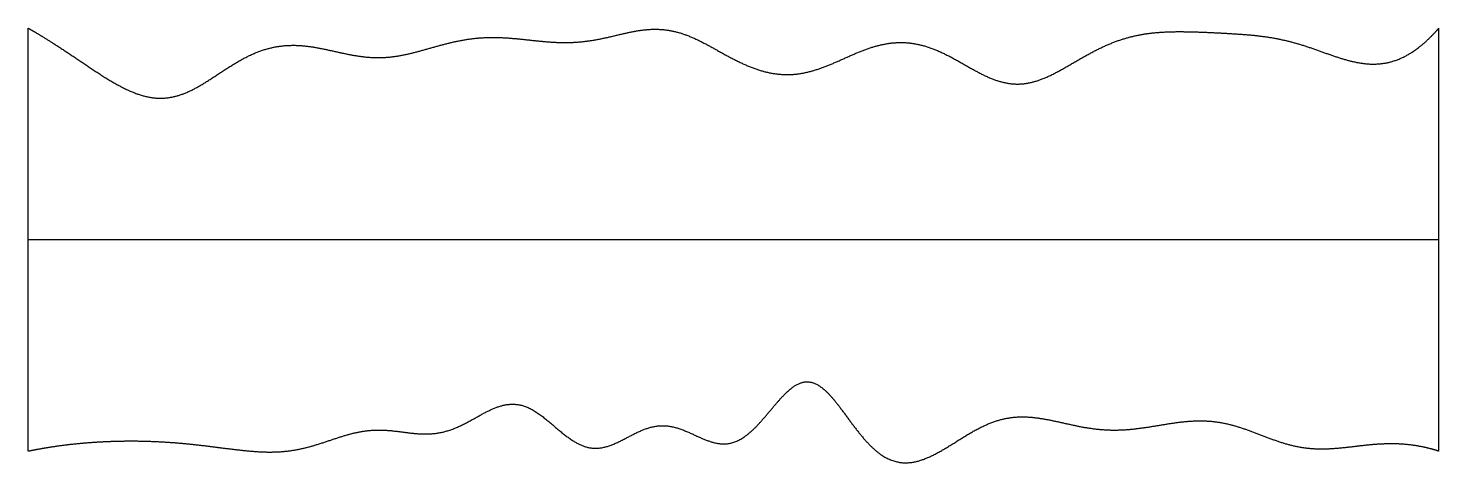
# Model space of a CAD drawing. Header units: millimetres. Extents: x 0 to 10, y -0.1 to 3.
import ezdxf

# ---------------------------------------------------------------- set-up
doc = ezdxf.new("R2010")
doc.units = ezdxf.units.MM
doc.layers.get('0').update_dxf_attribs({"linetype": 'CONTINUOUS'})

msp = doc.modelspace()

# ---------------------------------------------------------------- linework, layer by layer
for points in [[(0, 0), (0, 0.12), (0, 0.36), (0, 0.72), (0, 1.2), (0, 1.8), (0, 2.28), (0, 2.64), (0, 2.88), (0, 3)], [(0, 3), (0.018, 2.99), (0.054, 2.969), (0.109, 2.936), (0.183, 2.89), (0.278, 2.828), (0.375, 2.763), (0.473, 2.696), (0.573, 2.631), (0.674, 2.574), (0.774, 2.529), (0.874, 2.502), (0.973, 2.499), (1.071, 2.519), (1.167, 2.561), (1.263, 2.618), (1.36, 2.683), (1.457, 2.747), (1.556, 2.803), (1.656, 2.846), (1.757, 2.872), (1.859, 2.882), (1.962, 2.877), (2.064, 2.86), (2.166, 2.837), (2.268, 2.814), (2.369, 2.796), (2.47, 2.788), (2.571, 2.793), (2.671, 2.81), (2.772, 2.836), (2.874, 2.866), (2.975, 2.894), (3.077, 2.917), (3.179, 2.931), (3.281, 2.937), (3.383, 2.933), (3.485, 2.924), (3.587, 2.912), (3.689, 2.902), (3.79, 2.896), (3.893, 2.899), (3.995, 2.911), (4.098, 2.932), (4.2, 2.957), (4.302, 2.981), (4.403, 2.995), (4.503, 2.994), (4.602, 2.976), (4.7, 2.941), (4.798, 2.892), (4.896, 2.837), (4.996, 2.781), (5.096, 2.732), (5.198, 2.694), (5.3, 2.672), (5.402, 2.667), (5.502, 2.679), (5.602, 2.708), (5.701, 2.747), (5.799, 2.792), (5.898, 2.836), (5.998, 2.873), (6.099, 2.896), (6.202, 2.903), (6.304, 2.891), (6.406, 2.86), (6.508, 2.815), (6.608, 2.759), (6.707, 2.701), (6.805, 2.649), (6.903, 2.613), (7, 2.598), (7.098, 2.607), (7.197, 2.639), (7.296, 2.688), (7.395, 2.746), (7.495, 2.805), (7.594, 2.858), (7.694, 2.902), (7.793, 2.935), (7.893, 2.958), (7.994, 2.97), (8.095, 2.976), (8.197, 2.976), (8.3, 2.973), (8.402, 2.969), (8.504, 2.963), (8.606, 2.957), (8.708, 2.949), (8.81, 2.935), (8.911, 2.915), (9.012, 2.888), (9.113, 2.854), (9.214, 2.817), (9.314, 2.782), (9.414, 2.755), (9.514, 2.741), (9.613, 2.746), (9.711, 2.772), (9.808, 2.822), (9.885, 2.881), (9.943, 2.936), (9.981, 2.978), (10, 3)], [(10, 0), (10, 0.12), (10, 0.36), (10, 0.72), (10, 1.2), (10, 1.8), (10, 2.28), (10, 2.64), (10, 2.88), (10, 3)], [(0, 1.5), (0.4, 1.5), (1.2, 1.5), (2.4, 1.5), (4, 1.5), (6, 1.5), (7.6, 1.5), (8.8, 1.5), (9.6, 1.5), (10, 1.5)], [(0, 0), (0.02, 0.004), (0.061, 0.012), (0.122, 0.023), (0.203, 0.036), (0.306, 0.049), (0.408, 0.059), (0.51, 0.066), (0.613, 0.07), (0.715, 0.072), (0.817, 0.071), (0.92, 0.067), (1.022, 0.061), (1.124, 0.052), (1.226, 0.041), (1.328, 0.028), (1.43, 0.015), (1.533, 0.003), (1.635, -0.007), (1.738, -0.009), (1.84, -0.003), (1.942, 0.015), (2.044, 0.043), (2.145, 0.078), (2.246, 0.112), (2.347, 0.139), (2.448, 0.152), (2.55, 0.149), (2.652, 0.135), (2.755, 0.121), (2.857, 0.117), (2.96, 0.134), (3.062, 0.174), (3.164, 0.231), (3.265, 0.29), (3.364, 0.331), (3.463, 0.341), (3.559, 0.309), (3.655, 0.242), (3.75, 0.157), (3.846, 0.077), (3.942, 0.023), (4.039, 0.01), (4.137, 0.038), (4.237, 0.09), (4.338, 0.146), (4.44, 0.183), (4.543, 0.185), (4.646, 0.152), (4.748, 0.101), (4.85, 0.056), (4.949, 0.04), (5.047, 0.07), (5.143, 0.147), (5.236, 0.255), (5.326, 0.368), (5.414, 0.459), (5.5, 0.504), (5.585, 0.489), (5.671, 0.419), (5.758, 0.308), (5.847, 0.181), (5.941, 0.061), (6.038, -0.031), (6.139, -0.082), (6.243, -0.092), (6.347, -0.065), (6.451, -0.014), (6.552, 0.049), (6.652, 0.113), (6.75, 0.17), (6.847, 0.212), (6.945, 0.238), (7.043, 0.246), (7.144, 0.239), (7.246, 0.22), (7.349, 0.197), (7.452, 0.173), (7.555, 0.156), (7.658, 0.147), (7.76, 0.148), (7.862, 0.158), (7.964, 0.173), (8.066, 0.191), (8.169, 0.207), (8.272, 0.216), (8.374, 0.215), (8.476, 0.201), (8.577, 0.174), (8.677, 0.138), (8.777, 0.099), (8.877, 0.061), (8.977, 0.033), (9.078, 0.016), (9.18, 0.013), (9.283, 0.019), (9.386, 0.031), (9.489, 0.044), (9.592, 0.053), (9.695, 0.055), (9.797, 0.048), (9.878, 0.034), (9.939, 0.019), (9.98, 0.007), (10, 0)]]:
    msp.add_open_spline(points, degree=5)

doc.saveas('drawing.dxf')
